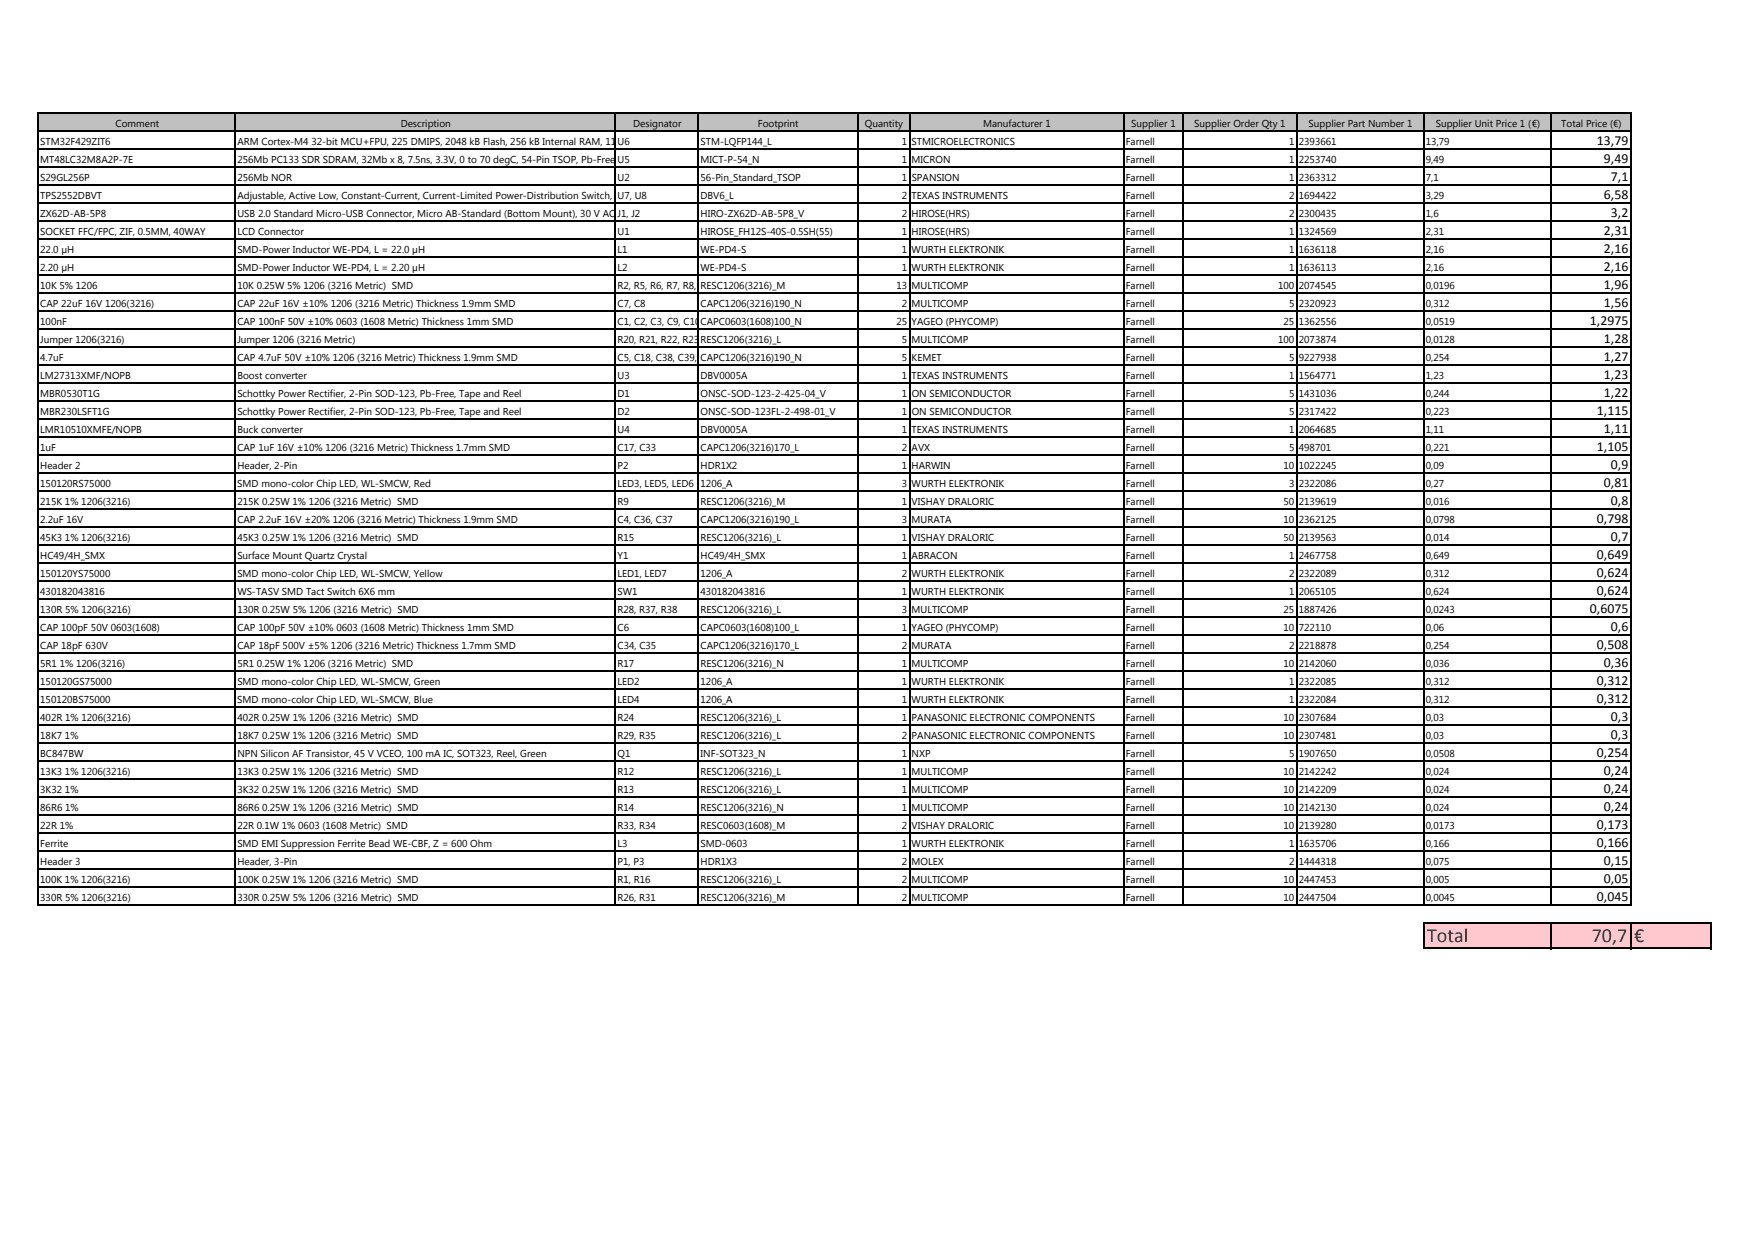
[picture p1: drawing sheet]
<svg xmlns="http://www.w3.org/2000/svg" width="297mm" height="210mm" viewBox="0 0 297 210" stroke-linecap="round" stroke-linejoin="round" font-family="sans-serif">
<defs><g id="words">
<g font-size="3.4" fill="#9c0006">
<text x="241.6" y="159.4">Total</text>
<text x="269.4" y="159.4">70,7</text>
<text x="276.6" y="159.4">€</text>
</g>
<g font-size="2.3">
<text x="270.3" y="24.5">13,79</text>
<text x="271.5" y="27.5">9,49</text>
<text x="271.5" y="33.6">6,58</text>
<text x="272.7" y="30.6">7,1</text>
<text x="271.5" y="39.7">2,31</text>
<text x="272.7" y="36.7">3,2</text>
<text x="271.5" y="42.8">2,16</text>
<text x="271.5" y="45.8">2,16</text>
<text x="271.5" y="48.9">1,96</text>
<text x="271.5" y="51.9">1,56</text>
<text x="269.1" y="54.9">1,2975</text>
<text x="271.5" y="58">1,28</text>
<text x="271.5" y="61">1,27</text>
<text x="271.5" y="64.1">1,23</text>
<text x="270.3" y="70.2">1,115</text>
<text x="271.5" y="67.1">1,22</text>
<text x="270.3" y="76.3">1,105</text>
<text x="271.5" y="73.2">1,11</text>
<text x="271.5" y="82.4">0,81</text>
<text x="272.7" y="79.3">0,9</text>
<text x="270.3" y="88.5">0,798</text>
<text x="272.7" y="85.4">0,8</text>
<text x="270.3" y="94.6">0,649</text>
<text x="272.7" y="91.5">0,7</text>
<text x="270.3" y="97.6">0,624</text>
<text x="270.3" y="100.7">0,624</text>
<text x="269.1" y="103.7">0,6075</text>
<text x="272.7" y="106.8">0,6</text>
<text x="270.3" y="109.8">0,508</text>
<text x="271.5" y="112.9">0,36</text>
<text x="270.3" y="115.9">0,312</text>
<text x="270.3" y="119">0,312</text>
<text x="272.7" y="122">0,3</text>
<text x="272.7" y="125.1">0,3</text>
<text x="270.3" y="128.1">0,254</text>
<text x="271.5" y="131.1">0,24</text>
<text x="271.5" y="134.2">0,24</text>
<text x="271.5" y="137.2">0,24</text>
<text x="270.3" y="140.3">0,173</text>
<text x="270.3" y="143.3">0,166</text>
<text x="271.5" y="146.4">0,15</text>
<text x="271.5" y="149.4">0,05</text>
<text x="270.3" y="152.5">0,045</text>
</g>
<g font-size="1.7">
<text x="19.6" y="21.4">Comment</text>
<text x="67.8" y="21.4">Description</text>
<text x="107.2" y="21.4">Designator</text>
<text x="128.3" y="21.4">Footprint</text>
<text x="146.4" y="21.4">Quantity</text>
<text x="166.4" y="21.4">Manufacturer 1</text>
<text x="191.5" y="21.4">Supplier 1</text>
<text x="202.1" y="21.4">Supplier Order Qty 1</text>
<text x="221.5" y="21.4">Supplier Part Number 1</text>
<text x="243" y="21.4">Supplier Unit Price 1 (€)</text>
<text x="264.3" y="21.4">Total Price (€)</text>
<text x="6.8" y="24.5">STM32F429ZIT6</text>
<text x="6.8" y="27.5">MT48LC32M8A2P-7E</text>
<text x="40.2" y="24.5">ARM Cortex-M4 32-bit MCU+FPU, 225 DMIPS, 2048 kB Flash, 256 kB Internal RAM, 114 I/Os, 144-pin LQFP, -40 to 85 degC, Tray</text>
<text x="40.2" y="27.5">256Mb PC133 SDR SDRAM, 32Mb x 8, 7.5ns, 3.3V, 0 to 70 degC, 54-Pin TSOP, Pb-Free</text>
<text x="104.5" y="24.5">U6</text>
<text x="104.5" y="27.5">U5</text>
<text x="118.6" y="24.5">STM-LQFP144_L</text>
<text x="118.6" y="27.5">MICT-P-54_N</text>
<text x="152.7" y="27.5">1 MICRON</text>
<text x="152.7" y="24.5">1 STMICROELECTRONICS</text>
<text x="190.5" y="24.5">Farnell</text>
<text x="190.5" y="27.5">Farnell</text>
<text x="218.2" y="24.5">1 2393661</text>
<text x="218.2" y="27.5">1 2253740</text>
<text x="241.3" y="24.5">13,79</text>
<text x="241.3" y="27.5">9,49</text>
<text x="6.8" y="30.6">S29GL256P</text>
<text x="6.8" y="33.6">TPS2552DBVT</text>
<text x="40.2" y="30.6">256Mb NOR</text>
<text x="40.2" y="33.6">Adjustable, Active Low, Constant-Current, Current-Limited Power-Distribution Switch, 0.075 to 1.7 A Current Limit, -40 to 85 degC, 6-pin SOT-23 (DBV), Green (RoHS &amp; no Sb/Br)</text>
<text x="104.5" y="30.6">U2</text>
<text x="104.5" y="33.6">U7, U8</text>
<text x="118.6" y="30.6">56-Pin_Standard_TSOP</text>
<text x="118.6" y="33.6">DBV6_L</text>
<text x="152.7" y="33.6">2 TEXAS INSTRUMENTS</text>
<text x="152.7" y="30.6">1 SPANSION</text>
<text x="190.5" y="33.6">Farnell</text>
<text x="190.5" y="30.6">Farnell</text>
<text x="218.2" y="33.6">2 1694422</text>
<text x="218.2" y="30.6">1 2363312</text>
<text x="241.3" y="33.6">3,29</text>
<text x="241.3" y="30.6">7,1</text>
<text x="6.8" y="36.7">ZX62D-AB-5P8</text>
<text x="6.8" y="39.7">SOCKET FFC/FPC, ZIF, 0.5MM, 40WAY</text>
<text x="40.2" y="39.7">LCD Connector</text>
<text x="40.2" y="36.7">USB 2.0 Standard Micro-USB Connector, Micro AB-Standard (Bottom Mount), 30 V AC, -30 to 85 degC, Right Angle, 5-Pin 7.5 x 5.6 x 2.8 mm SMD, RoHS, Reel</text>
<text x="104.5" y="36.7">J1, J2</text>
<text x="104.5" y="39.7">U1</text>
<text x="118.6" y="39.7">HIROSE_FH12S-40S-0.5SH(55)</text>
<text x="118.6" y="36.7">HIRO-ZX62D-AB-5P8_V</text>
<text x="152.6" y="39.7">1 HIROSE(HRS)</text>
<text x="152.6" y="36.7">2 HIROSE(HRS)</text>
<text x="190.5" y="39.7">Farnell</text>
<text x="190.5" y="36.7">Farnell</text>
<text x="218.2" y="39.7">1 1324569</text>
<text x="218.2" y="36.7">2 2300435</text>
<text x="241.3" y="39.7">2,31</text>
<text x="241.3" y="36.7">1,6</text>
<text x="6.8" y="42.8">22.0 µH</text>
<text x="6.8" y="45.8">2.20 µH</text>
<text x="40.2" y="42.8">SMD-Power Inductor WE-PD4, L = 22.0 µH</text>
<text x="40.2" y="45.8">SMD-Power Inductor WE-PD4, L = 2.20 µH</text>
<text x="104.5" y="42.8">L1</text>
<text x="104.5" y="45.8">L2</text>
<text x="118.6" y="42.8">WE-PD4-S</text>
<text x="118.6" y="45.8">WE-PD4-S</text>
<text x="152.7" y="42.8">1 WURTH ELEKTRONIK</text>
<text x="152.7" y="45.8">1 WURTH ELEKTRONIK</text>
<text x="190.5" y="42.8">Farnell</text>
<text x="190.5" y="45.8">Farnell</text>
<text x="218.2" y="42.8">1 1636118</text>
<text x="218.2" y="45.8">1 1636113</text>
<text x="241.3" y="42.8">2,16</text>
<text x="241.3" y="45.8">2,16</text>
<text x="6.8" y="48.9">10K 5% 1206</text>
<text x="6.8" y="51.9">CAP 22uF 16V 1206(3216)</text>
<text x="40.2" y="48.9">10K 0.25W 5% 1206 (3216 Metric) SMD</text>
<text x="40.2" y="51.9">CAP 22uF 16V ±10% 1206 (3216 Metric) Thickness 1.9mm SMD</text>
<text x="104.5" y="51.9">C7, C8</text>
<text x="104.5" y="48.9">R2, R5, R6, R7, R8, R10, R11, R18, R19, R27, R30, R32, R36</text>
<text x="118.6" y="51.9">CAPC1206(3216)190_N</text>
<text x="118.6" y="48.9">RESC1206(3216)_M</text>
<text x="151.7" y="48.9">13 MULTICOMP</text>
<text x="152.6" y="51.9">2 MULTICOMP</text>
<text x="190.5" y="51.9">Farnell</text>
<text x="190.5" y="48.9">Farnell</text>
<text x="216.3" y="48.9">100 2074545</text>
<text x="218.2" y="51.9">5 2320923</text>
<text x="241.3" y="51.9">0,312</text>
<text x="241.3" y="48.9">0,0196</text>
<text x="6.8" y="54.9">100nF</text>
<text x="6.8" y="58">Jumper 1206(3216)</text>
<text x="40.2" y="54.9">CAP 100nF 50V ±10% 0603 (1608 Metric) Thickness 1mm SMD</text>
<text x="40.2" y="58">Jumper 1206 (3216 Metric)</text>
<text x="104.5" y="54.9">C1, C2, C3, C9, C10, C11, C12, C13, C14, C15, C16, C19, C20, C21, C22, C23, C24, C25, C26, C27, C28, C29, C30, C31, C32</text>
<text x="104.5" y="58">R20, R21, R22, R23, R25</text>
<text x="118.6" y="54.9">CAPC0603(1608)100_N</text>
<text x="118.6" y="58">RESC1206(3216)_L</text>
<text x="151.7" y="54.9">25 YAGEO (PHYCOMP)</text>
<text x="152.7" y="58">5 MULTICOMP</text>
<text x="190.5" y="58">Farnell</text>
<text x="190.5" y="54.9">Farnell</text>
<text x="216.3" y="58">100 2073874</text>
<text x="217.3" y="54.9">25 1362556</text>
<text x="241.3" y="58">0,0128</text>
<text x="241.3" y="54.9">0,0519</text>
<text x="6.8" y="61">4.7uF</text>
<text x="6.8" y="64.1">LM27313XMF/NOPB</text>
<text x="40.2" y="61">CAP 4.7uF 50V ±10% 1206 (3216 Metric) Thickness 1.9mm SMD</text>
<text x="40.2" y="64.1">Boost converter</text>
<text x="104.5" y="61">C5, C18, C38, C39, C40</text>
<text x="104.5" y="64.1">U3</text>
<text x="118.6" y="64.1">DBV0005A</text>
<text x="118.6" y="61">CAPC1206(3216)190_N</text>
<text x="152.6" y="64.1">1 TEXAS INSTRUMENTS</text>
<text x="152.6" y="61">5 KEMET</text>
<text x="190.5" y="64.1">Farnell</text>
<text x="190.5" y="61">Farnell</text>
<text x="218.2" y="64.1">1 1564771</text>
<text x="218.2" y="61">5 9227938</text>
<text x="241.3" y="64.1">1,23</text>
<text x="241.3" y="61">0,254</text>
<text x="6.8" y="67.1">MBR0530T1G</text>
<text x="6.8" y="70.2">MBR230LSFT1G</text>
<text x="40.2" y="70.2">Schottky Power Rectifier, 2-Pin SOD-123, Pb-Free, Tape and Reel</text>
<text x="40.2" y="67.1">Schottky Power Rectifier, 2-Pin SOD-123, Pb-Free, Tape and Reel</text>
<text x="104.5" y="70.2">D2</text>
<text x="104.5" y="67.1">D1</text>
<text x="118.6" y="70.2">ONSC-SOD-123FL-2-498-01_V</text>
<text x="118.6" y="67.1">ONSC-SOD-123-2-425-04_V</text>
<text x="152.7" y="70.2">1 ON SEMICONDUCTOR</text>
<text x="152.7" y="67.1">1 ON SEMICONDUCTOR</text>
<text x="190.5" y="70.2">Farnell</text>
<text x="190.5" y="67.1">Farnell</text>
<text x="218.2" y="70.2">5 2317422</text>
<text x="218.2" y="67.1">5 1431036</text>
<text x="241.3" y="70.2">0,223</text>
<text x="241.3" y="67.1">0,244</text>
<text x="6.8" y="73.2">LMR10510XMFE/NOPB</text>
<text x="6.8" y="76.3">1uF</text>
<text x="40.2" y="76.3">CAP 1uF 16V ±10% 1206 (3216 Metric) Thickness 1.7mm SMD</text>
<text x="40.2" y="73.2">Buck converter</text>
<text x="104.5" y="76.3">C17, C33</text>
<text x="104.5" y="73.2">U4</text>
<text x="118.6" y="76.3">CAPC1206(3216)170_L</text>
<text x="118.6" y="73.2">DBV0005A</text>
<text x="152.6" y="76.3">2 AVX</text>
<text x="152.6" y="73.2">1 TEXAS INSTRUMENTS</text>
<text x="190.5" y="73.2">Farnell</text>
<text x="190.5" y="76.3">Farnell</text>
<text x="218.2" y="73.2">1 2064685</text>
<text x="218.2" y="76.3">5 498701</text>
<text x="241.3" y="73.2">1,11</text>
<text x="241.3" y="76.3">0,221</text>
<text x="6.8" y="79.3">Header 2</text>
<text x="6.8" y="82.4">150120RS75000</text>
<text x="40.2" y="82.4">SMD mono-color Chip LED, WL-SMCW, Red</text>
<text x="40.2" y="79.3">Header, 2-Pin</text>
<text x="104.5" y="79.3">P2</text>
<text x="104.5" y="82.4">LED3, LED5, LED6 1206_A</text>
<text x="118.6" y="79.3">HDR1X2</text>
<text x="152.7" y="79.3">1 HARWIN</text>
<text x="152.7" y="82.4">3 WURTH ELEKTRONIK</text>
<text x="190.5" y="79.3">Farnell</text>
<text x="190.5" y="82.4">Farnell</text>
<text x="217.3" y="79.3">10 1022245</text>
<text x="218.2" y="82.4">3 2322086</text>
<text x="241.3" y="79.3">0,09</text>
<text x="241.3" y="82.4">0,27</text>
<text x="6.8" y="85.4">215K 1% 1206(3216)</text>
<text x="6.8" y="88.5">2.2uF 16V</text>
<text x="40.2" y="85.4">215K 0.25W 1% 1206 (3216 Metric) SMD</text>
<text x="40.2" y="88.5">CAP 2.2uF 16V ±20% 1206 (3216 Metric) Thickness 1.9mm SMD</text>
<text x="104.5" y="88.5">C4, C36, C37</text>
<text x="104.5" y="85.4">R9</text>
<text x="118.6" y="88.5">CAPC1206(3216)190_L</text>
<text x="118.6" y="85.4">RESC1206(3216)_M</text>
<text x="152.6" y="88.5">3 MURATA</text>
<text x="152.6" y="85.4">1 VISHAY DRALORIC</text>
<text x="190.5" y="85.4">Farnell</text>
<text x="190.5" y="88.5">Farnell</text>
<text x="217.2" y="85.4">50 2139619</text>
<text x="217.3" y="88.5">10 2362125</text>
<text x="241.3" y="85.4">0,016</text>
<text x="241.3" y="88.5">0,0798</text>
<text x="6.8" y="91.5">45K3 1% 1206(3216)</text>
<text x="6.8" y="94.6">HC49/4H_SMX</text>
<text x="40.2" y="91.5">45K3 0.25W 1% 1206 (3216 Metric) SMD</text>
<text x="40.2" y="94.6">Surface Mount Quartz Crystal</text>
<text x="104.5" y="91.5">R15</text>
<text x="104.5" y="94.6">Y1</text>
<text x="118.6" y="91.5">RESC1206(3216)_L</text>
<text x="118.6" y="94.6">HC49/4H_SMX</text>
<text x="152.7" y="91.5">1 VISHAY DRALORIC</text>
<text x="152.7" y="94.6">1 ABRACON</text>
<text x="190.5" y="91.5">Farnell</text>
<text x="190.5" y="94.6">Farnell</text>
<text x="217.3" y="91.5">50 2139563</text>
<text x="218.2" y="94.6">1 2467758</text>
<text x="241.3" y="91.5">0,014</text>
<text x="241.3" y="94.6">0,649</text>
<text x="6.8" y="97.6">150120YS75000</text>
<text x="6.8" y="100.7">430182043816</text>
<text x="40.2" y="100.7">WS-TASV SMD Tact Switch 6X6 mm</text>
<text x="40.2" y="97.6">SMD mono-color Chip LED, WL-SMCW, Yellow</text>
<text x="104.5" y="97.6">LED1, LED7</text>
<text x="104.5" y="100.7">SW1</text>
<text x="118.6" y="100.7">430182043816</text>
<text x="118.6" y="97.6">1206_A</text>
<text x="152.6" y="100.7">1 WURTH ELEKTRONIK</text>
<text x="152.7" y="97.6">2 WURTH ELEKTRONIK</text>
<text x="190.5" y="100.7">Farnell</text>
<text x="190.5" y="97.6">Farnell</text>
<text x="218.2" y="100.7">1 2065105</text>
<text x="218.2" y="97.6">2 2322089</text>
<text x="241.3" y="100.7">0,624</text>
<text x="241.3" y="97.6">0,312</text>
<text x="6.8" y="103.7">130R 5% 1206(3216)</text>
<text x="6.8" y="106.8">CAP 100pF 50V 0603(1608)</text>
<text x="40.2" y="103.7">130R 0.25W 5% 1206 (3216 Metric) SMD</text>
<text x="40.2" y="106.8">CAP 100pF 50V ±10% 0603 (1608 Metric) Thickness 1mm SMD</text>
<text x="104.5" y="106.8">C6</text>
<text x="104.5" y="103.7">R28, R37, R38</text>
<text x="118.6" y="106.8">CAPC0603(1608)100_L</text>
<text x="118.6" y="103.7">RESC1206(3216)_L</text>
<text x="152.6" y="106.8">1 YAGEO (PHYCOMP)</text>
<text x="152.7" y="103.7">3 MULTICOMP</text>
<text x="190.5" y="106.8">Farnell</text>
<text x="190.5" y="103.7">Farnell</text>
<text x="217.2" y="106.8">10 722110</text>
<text x="217.3" y="103.7">25 1887426</text>
<text x="241.3" y="106.8">0,06</text>
<text x="241.3" y="103.7">0,0243</text>
<text x="6.8" y="109.8">CAP 18pF 630V</text>
<text x="6.8" y="112.9">5R1 1% 1206(3216)</text>
<text x="40.2" y="109.8">CAP 18pF 500V ±5% 1206 (3216 Metric) Thickness 1.7mm SMD</text>
<text x="40.2" y="112.9">5R1 0.25W 1% 1206 (3216 Metric) SMD</text>
<text x="104.5" y="109.8">C34, C35</text>
<text x="104.5" y="112.9">R17</text>
<text x="118.6" y="109.8">CAPC1206(3216)170_L</text>
<text x="118.6" y="112.9">RESC1206(3216)_N</text>
<text x="152.6" y="109.8">2 MURATA</text>
<text x="152.6" y="112.9">1 MULTICOMP</text>
<text x="190.5" y="112.9">Farnell</text>
<text x="190.5" y="109.8">Farnell</text>
<text x="217.3" y="112.9">10 2142060</text>
<text x="218.2" y="109.8">2 2218878</text>
<text x="241.3" y="112.9">0,036</text>
<text x="241.3" y="109.8">0,254</text>
<text x="6.8" y="115.9">150120GS75000</text>
<text x="6.8" y="119">150120BS75000</text>
<text x="40.2" y="119">SMD mono-color Chip LED, WL-SMCW, Blue</text>
<text x="40.2" y="115.9">SMD mono-color Chip LED, WL-SMCW, Green</text>
<text x="104.5" y="115.9">LED2</text>
<text x="104.5" y="119">LED4</text>
<text x="118.6" y="115.9">1206_A</text>
<text x="118.6" y="119">1206_A</text>
<text x="152.7" y="115.9">1 WURTH ELEKTRONIK</text>
<text x="152.7" y="119">1 WURTH ELEKTRONIK</text>
<text x="190.5" y="115.9">Farnell</text>
<text x="190.5" y="119">Farnell</text>
<text x="218.2" y="115.9">1 2322085</text>
<text x="218.2" y="119">1 2322084</text>
<text x="241.3" y="115.9">0,312</text>
<text x="241.3" y="119">0,312</text>
<text x="6.8" y="122">402R 1% 1206(3216)</text>
<text x="6.8" y="125.1">18K7 1%</text>
<text x="40.2" y="125.1">18K7 0.25W 1% 1206 (3216 Metric) SMD</text>
<text x="40.2" y="122">402R 0.25W 1% 1206 (3216 Metric) SMD</text>
<text x="104.5" y="122">R24</text>
<text x="104.5" y="125.1">R29, R35</text>
<text x="118.6" y="122">RESC1206(3216)_L</text>
<text x="118.6" y="125.1">RESC1206(3216)_L</text>
<text x="152.7" y="122">1 PANASONIC ELECTRONIC COMPONENTS</text>
<text x="152.7" y="125.1">2 PANASONIC ELECTRONIC COMPONENTS</text>
<text x="190.5" y="122">Farnell</text>
<text x="190.5" y="125.1">Farnell</text>
<text x="217.3" y="122">10 2307684</text>
<text x="217.3" y="125.1">10 2307481</text>
<text x="241.3" y="122">0,03</text>
<text x="241.3" y="125.1">0,03</text>
<text x="6.8" y="128.1">BC847BW</text>
<text x="6.8" y="131.1">13K3 1% 1206(3216)</text>
<text x="40.2" y="128.1">NPN Silicon AF Transistor, 45 V VCEO, 100 mA IC, SOT323, Reel, Green</text>
<text x="40.2" y="131.1">13K3 0.25W 1% 1206 (3216 Metric) SMD</text>
<text x="104.5" y="128.1">Q1</text>
<text x="104.5" y="131.1">R12</text>
<text x="118.6" y="128.1">INF-SOT323_N</text>
<text x="118.6" y="131.1">RESC1206(3216)_L</text>
<text x="152.6" y="128.1">1 NXP</text>
<text x="152.7" y="131.1">1 MULTICOMP</text>
<text x="190.5" y="131.1">Farnell</text>
<text x="190.5" y="128.1">Farnell</text>
<text x="217.3" y="131.1">10 2142242</text>
<text x="218.2" y="128.1">5 1907650</text>
<text x="241.3" y="131.1">0,024</text>
<text x="241.3" y="128.1">0,0508</text>
<text x="6.8" y="134.2">3K32 1%</text>
<text x="6.8" y="137.2">86R6 1%</text>
<text x="40.2" y="134.2">3K32 0.25W 1% 1206 (3216 Metric) SMD</text>
<text x="40.2" y="137.2">86R6 0.25W 1% 1206 (3216 Metric) SMD</text>
<text x="104.5" y="134.2">R13</text>
<text x="104.5" y="137.2">R14</text>
<text x="118.6" y="134.2">RESC1206(3216)_L</text>
<text x="118.6" y="137.2">RESC1206(3216)_N</text>
<text x="152.6" y="137.2">1 MULTICOMP</text>
<text x="152.7" y="134.2">1 MULTICOMP</text>
<text x="190.5" y="137.2">Farnell</text>
<text x="190.5" y="134.2">Farnell</text>
<text x="217.3" y="137.2">10 2142130</text>
<text x="217.3" y="134.2">10 2142209</text>
<text x="241.3" y="137.2">0,024</text>
<text x="241.3" y="134.2">0,024</text>
<text x="6.8" y="140.3">22R 1%</text>
<text x="6.8" y="143.3">Ferrite</text>
<text x="40.2" y="140.3">22R 0.1W 1% 0603 (1608 Metric) SMD</text>
<text x="40.2" y="143.3">SMD EMI Suppression Ferrite Bead WE-CBF, Z = 600 Ohm</text>
<text x="104.5" y="143.3">L3</text>
<text x="104.5" y="140.3">R33, R34</text>
<text x="118.6" y="140.3">RESC0603(1608)_M</text>
<text x="118.6" y="143.3">SMD-0603</text>
<text x="152.6" y="140.3">2 VISHAY DRALORIC</text>
<text x="152.6" y="143.3">1 WURTH ELEKTRONIK</text>
<text x="190.5" y="140.3">Farnell</text>
<text x="190.5" y="143.3">Farnell</text>
<text x="217.2" y="140.3">10 2139280</text>
<text x="218.2" y="143.3">1 1635706</text>
<text x="241.3" y="140.3">0,0173</text>
<text x="241.3" y="143.3">0,166</text>
<text x="6.8" y="146.4">Header 3</text>
<text x="6.8" y="149.4">100K 1% 1206(3216)</text>
<text x="40.2" y="149.4">100K 0.25W 1% 1206 (3216 Metric) SMD</text>
<text x="40.2" y="146.4">Header, 3-Pin</text>
<text x="104.5" y="146.4">P1, P3</text>
<text x="104.5" y="149.4">R1, R16</text>
<text x="118.6" y="149.4">RESC1206(3216)_L</text>
<text x="118.6" y="146.4">HDR1X3</text>
<text x="152.7" y="149.4">2 MULTICOMP</text>
<text x="152.7" y="146.4">2 MOLEX</text>
<text x="190.5" y="149.4">Farnell</text>
<text x="190.5" y="146.4">Farnell</text>
<text x="217.3" y="149.4">10 2447453</text>
<text x="218.2" y="146.4">2 1444318</text>
<text x="241.3" y="149.4">0,005</text>
<text x="241.3" y="146.4">0,075</text>
<text x="6.8" y="152.5">330R 5% 1206(3216)</text>
<text x="40.2" y="152.5">330R 0.25W 5% 1206 (3216 Metric) SMD</text>
<text x="104.5" y="152.5">R26, R31</text>
<text x="118.6" y="152.5">RESC1206(3216)_M</text>
<text x="152.6" y="152.5">2 MULTICOMP</text>
<text x="190.5" y="152.5">Farnell</text>
<text x="217.3" y="152.5">10 2447504</text>
<text x="241.3" y="152.5">0,0045</text>
</g>
</g></defs>
<path d="M6.6 19.3h269.5v2.9h-269.5z" fill="#c0c0c0"/>
<path d="M241 156.3h48.6v4.3h-48.6z" fill="#ffc7ce"/>
<g fill="none" stroke="#000" stroke-width=".21">
<path d="M6.5 19v134.4M6.6 19.2h269.5M39.8 19.3v134.1M104.2 19.3v134.1M118.2 19.3v134.1M145.1 19.3v134.1M153.9 19.3v134.1M190.2 19.3v134.1M200.2 19.3v134.1M219.5 19.3v134.1M241 19.3v134.1M262.5 19.3v134.1"/>
<path d="M276 19.3v134.1M6.6 22.2h269.5M6.6 25.3h269.5M6.6 28.3h269.5M6.6 31.3h269.5M6.6 34.4h269.5M6.6 37.4h269.5M6.6 40.5h269.5M6.6 43.5h269.5M6.6 46.6h269.5M6.6 49.6h269.5M6.6 52.7h269.5"/>
<path d="M6.6 55.7h269.5M6.6 58.8h269.5M6.6 61.8h269.5M6.6 64.9h269.5M6.6 67.9h269.5M6.6 71h269.5M6.6 74h269.5M6.6 77.1h269.5M6.6 80.1h269.5M6.6 83.2h269.5M6.6 86.2h269.5M6.6 89.3h269.5"/>
<path d="M6.6 92.3h269.5M6.6 95.4h269.5M6.6 98.4h269.5M6.6 101.5h269.5M6.6 104.5h269.5M6.6 107.5h269.5M6.6 110.6h269.5M6.6 113.6h269.5M6.6 116.7h269.5M6.6 119.7h269.5M6.6 122.8h269.5M6.6 125.8h269.5"/>
<path d="M6.6 128.9h269.5M6.6 131.9h269.5M6.6 135h269.5M6.6 138h269.5M6.6 141.1h269.5M6.6 144.1h269.5M6.6 147.2h269.5M6.6 150.2h269.5M6.6 153.3h269.5M241 156.2v4.5M241.1 156.3h48.6M262.5 156.4v4.3"/>
<path d="M276 156.4v4.3M289.6 156.4v4.3M241.1 160.5h48.6"/>
</g>
<use href="#words"/>
</svg>
